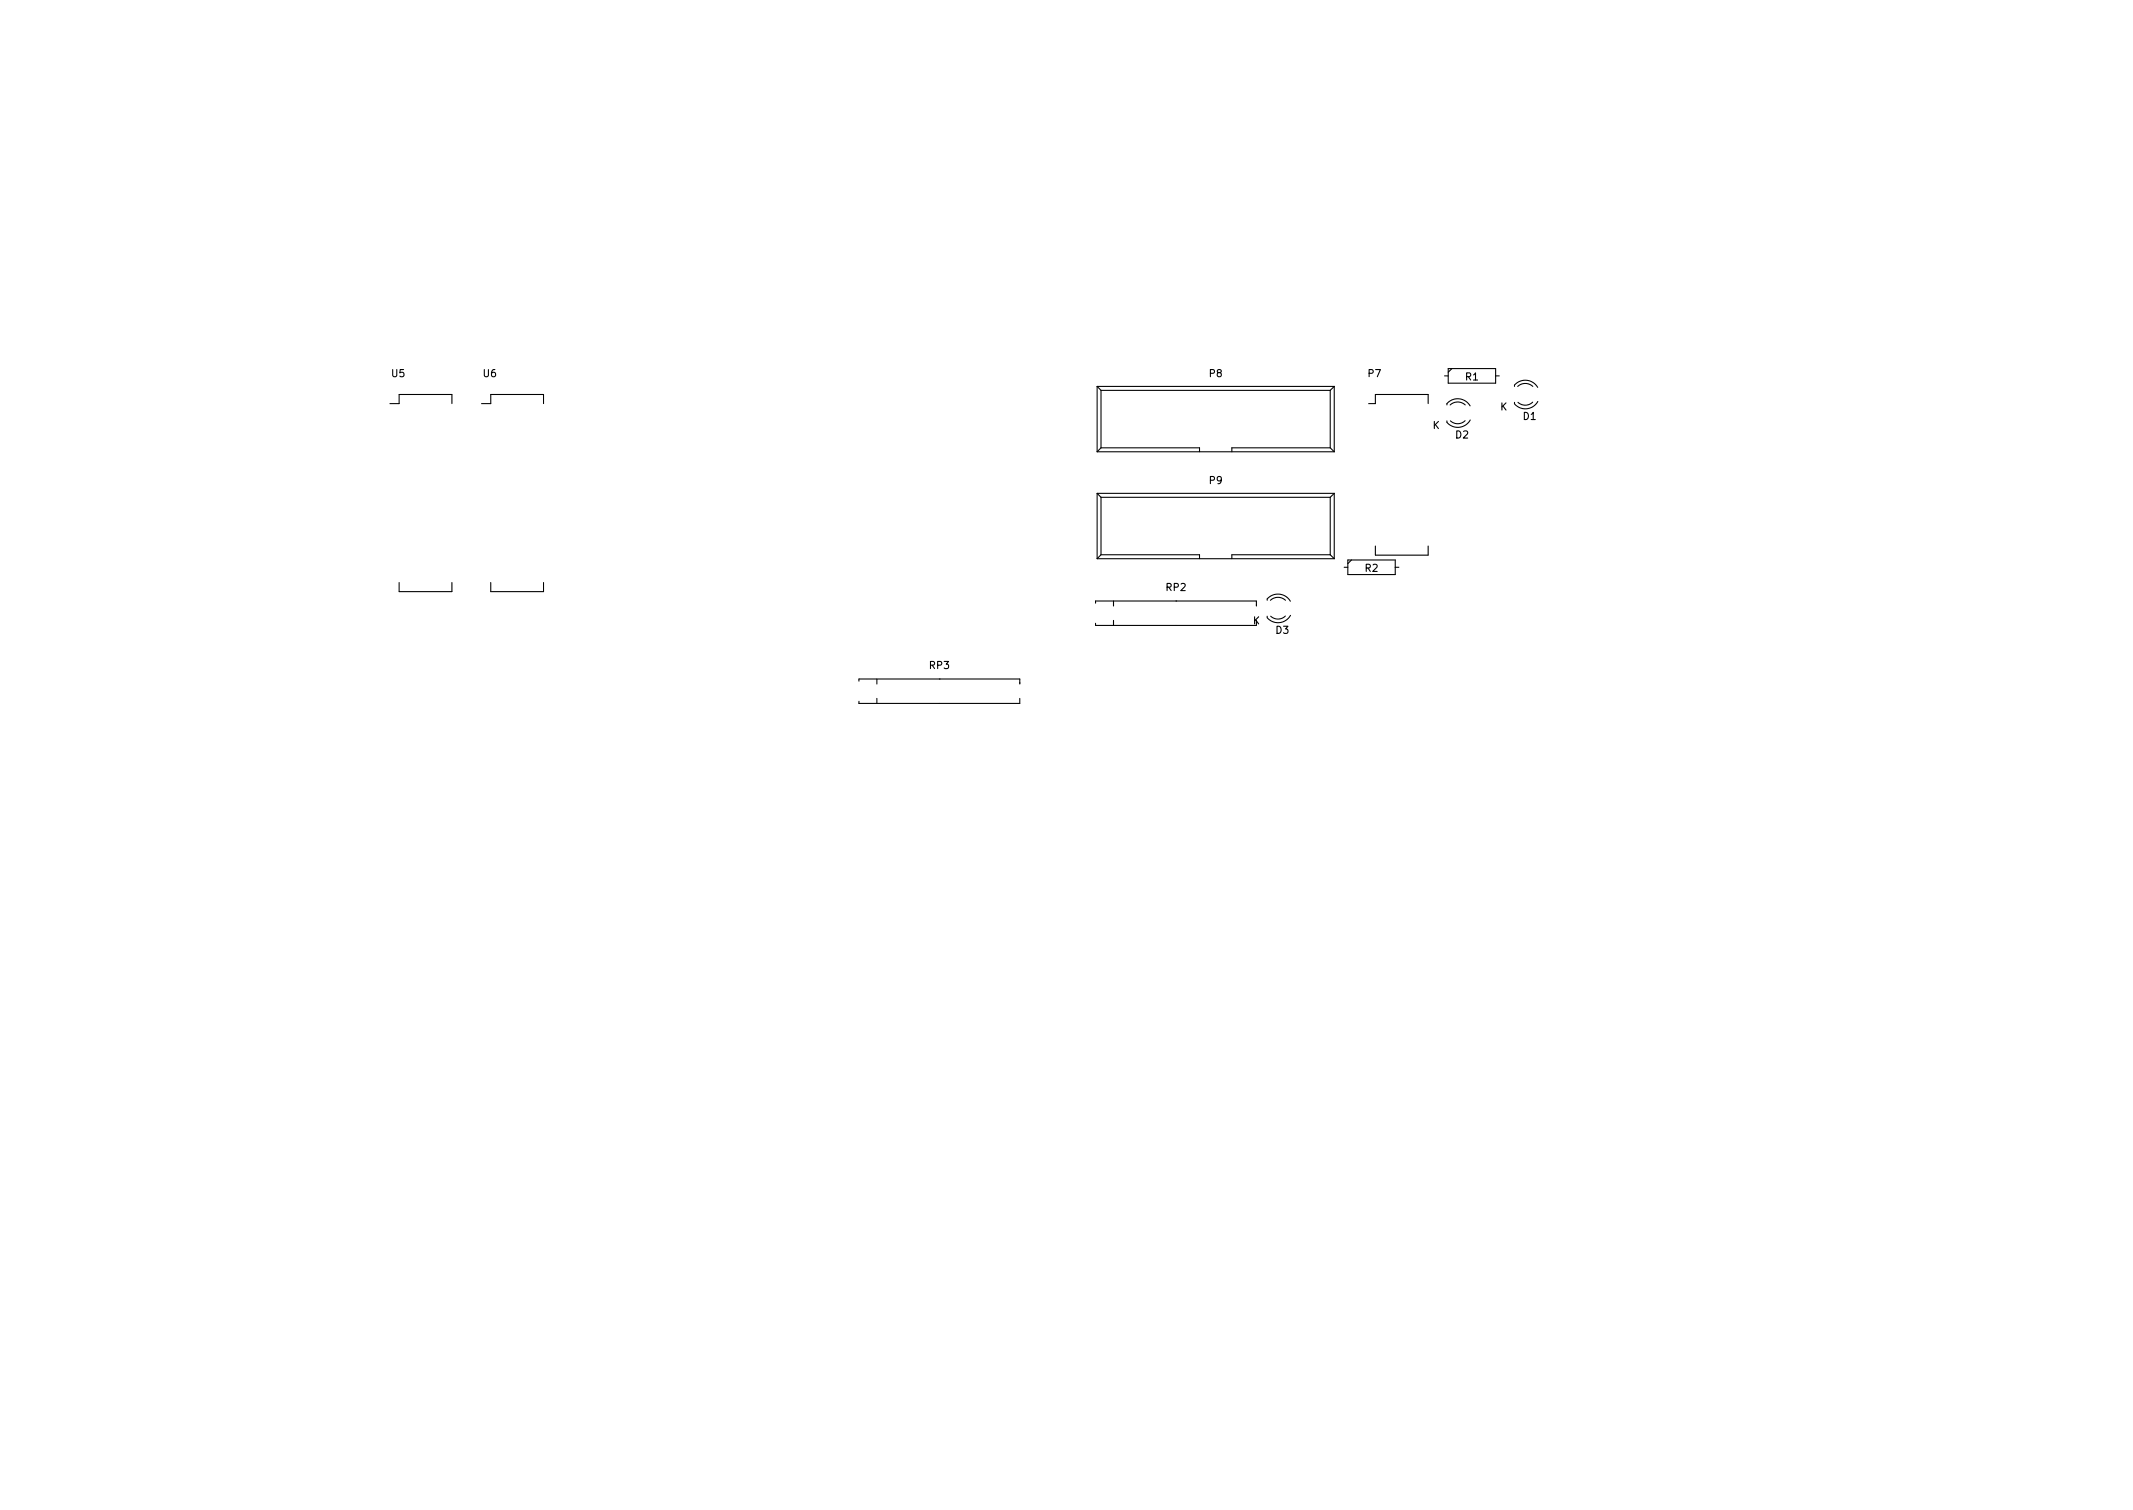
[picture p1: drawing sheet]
<svg xmlns="http://www.w3.org/2000/svg" width="297mm" height="210mm" viewBox="0 0 297 210" stroke-linecap="round" stroke-linejoin="round" font-family="sans-serif">
<defs><g id="words">
<g font-size="1.4">
<text x="54.6" y="52.5">U5</text>
<text x="67.3" y="52.5">U6</text>
<text x="168.4" y="52.5">P8</text>
<text x="190.5" y="52.5">P7</text>
<text x="204.1" y="53">R1</text>
<text x="199.5" y="59.7">K</text>
<text x="208.9" y="57.1">K</text>
<text x="212.1" y="58.5">D1</text>
<text x="202.7" y="61">D2</text>
<text x="168.4" y="67.4">P9</text>
<text x="162.4" y="82.3">RP2</text>
<text x="190.1" y="79.6">R2</text>
<text x="174.5" y="86.9">K</text>
<text x="177.7" y="88.2">D3</text>
<text x="129.5" y="93.1">RP3</text>
</g>
</g></defs>
<g fill="none" stroke="#000" stroke-width=".15">
<path d="M54.3 56.2h1.3v-1.3h7.3v1.3M67.1 56.2h1.2v-1.3h7.4v1.3M152.8 53.8h33M152.8 53.8v9.1M152.8 53.8l.5 .6M153.3 54.4h31.9M153.3 54.4v8M185.2 54.4v8M185.8 53.8v9.1M185.8 53.8l-.6 .6M190.6 56.2h.9v-1.3h7.4v1.3M201.2 52.3h.5"/>
<path d="M201.5 56.4v-.2a2 2 0 0 1 3.2 .3M201.5 58.6v.2M201.7 51.3h6.6v2.1h-6.6zM201.9 56.4a1.55 1.55 0 0 1 2.1 0M202.2 51.3l-.5 .5M204 58.6a1.48 1.48 0 0 1-2 0M204.7 58.5a1.99 1.99 0 0 1-3.2 .3M208.3 52.3h.5M210.9 53.8v-.2a2 2 0 0 1 3.2 .3M210.9 56v.2M211.4 53.8a1.55 1.55 0 0 1 2.1 0M213.4 56a1.48 1.48 0 0 1-2 0"/>
<path d="M214.2 55.9a1.99 1.99 0 0 1-3.3 .3M152.8 62.9h33M152.8 68.7v9.1M152.8 68.7l.5 .5M152.8 77.8h33M152.8 68.7h33M153.3 62.4h13.7v.5M153.3 77.2h13.7v.6M153.3 69.2v8M153.3 62.4l-.5 .5M153.3 77.2l-.5 .6M153.3 69.2h31.9"/>
<path d="M185.2 62.4h-13.7v.5M185.2 77.2h-13.7v.6M185.2 69.2v8M185.2 62.4l.6 .5M185.2 77.2l.6 .6M185.8 68.7v9.1M185.8 68.7l-.6 .5M187.2 79h.5M187.7 78h6.6v2h-6.6zM188.2 78l-.5 .5M191.5 76v1.3h7.4v-1.3M194.3 79h.5"/>
<path d="M55.6 81.1v1.3h7.3v-1.3M68.3 81.1v1.3h7.4v-1.3M119.6 94.8v-.3h22.4v.7M122.1 94.5v.7M122.1 97.2v.7M142 97.2v.7h-22.4v-.3M152.6 84v-.3h22.4v.7M152.6 86.8v.3h22.4M155.1 83.7v.7M155.1 86.4v.7M176.5 83.6v-.2a2 2 0 0 1 3.2 .3M176.5 85.8v.2"/>
<path d="M176.9 83.6a1.55 1.55 0 0 1 2.1 0M179 85.8a1.48 1.48 0 0 1-2 0M179.7 85.7a1.99 1.99 0 0 1-3.2 .3"/>
</g>
<use href="#words"/>
</svg>
